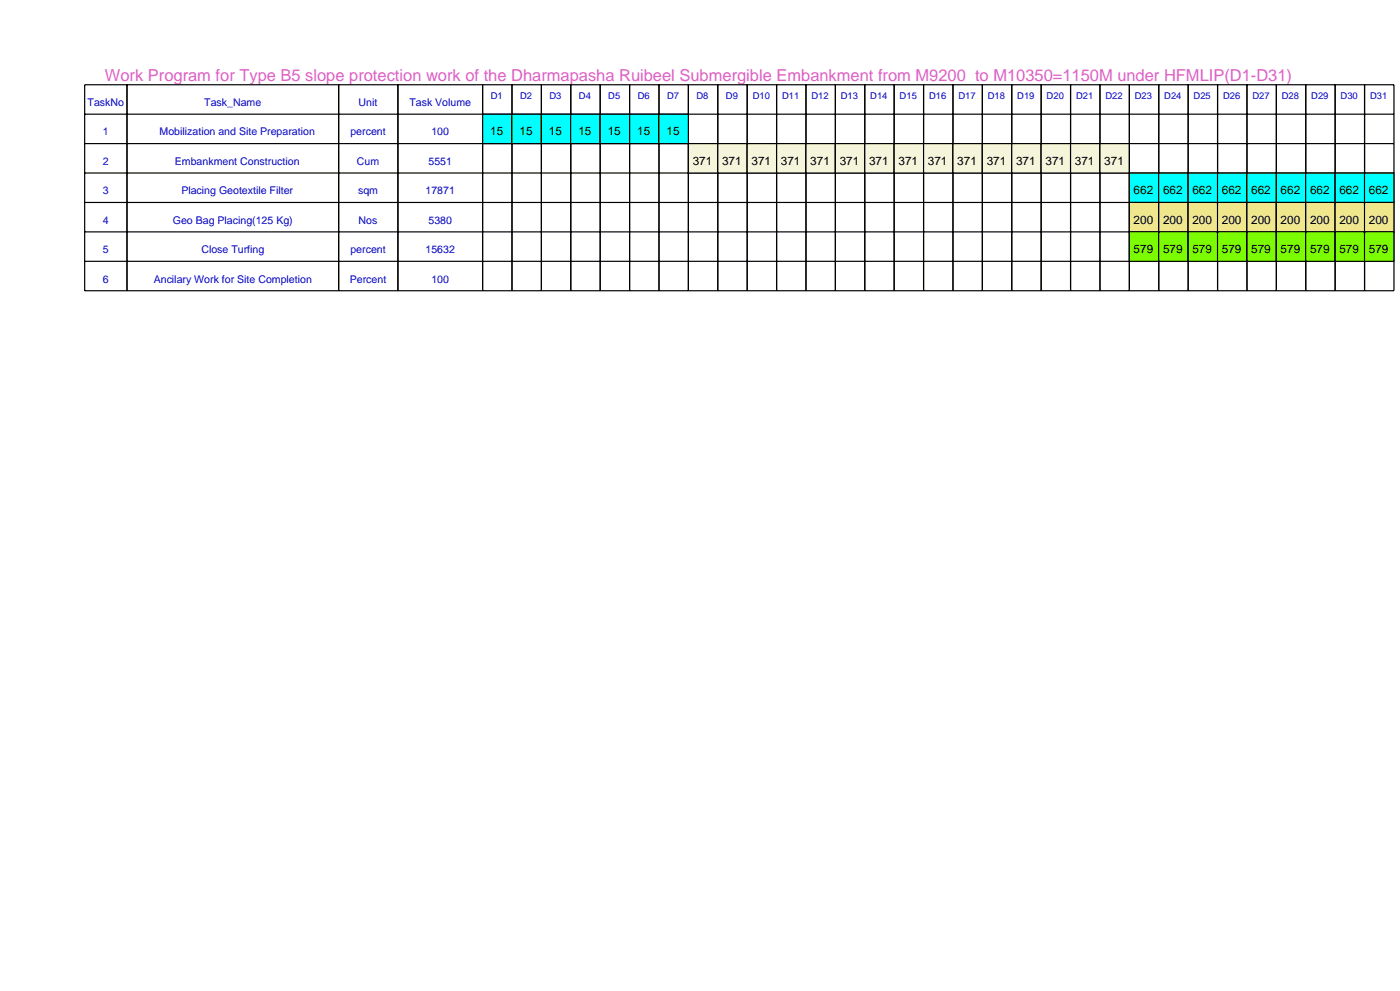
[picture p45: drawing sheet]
<svg xmlns="http://www.w3.org/2000/svg" width="420mm" height="297mm" viewBox="0 0 420 297" stroke-linecap="round" stroke-linejoin="round" font-family="sans-serif">
<defs><g id="words">
<text font-size="4.9" fill="#de5ec4" x="31.5" y="24.1">Work Program for Type B5 slope protection work of the Dharmapasha Ruibeel Submergible Embankment from M9200 to M10350=1150M under HFMLIP(D1-D31)</text>
<g font-size="3.5">
<text x="147.1" y="40.6">15</text>
<text x="155.9" y="40.6">15</text>
<text x="164.7" y="40.6">15</text>
<text x="173.5" y="40.6">15</text>
<text x="182.3" y="40.6">15</text>
<text x="191.1" y="40.6">15</text>
<text x="200" y="40.6">15</text>
<text x="207.8" y="49.4">371</text>
<text x="216.6" y="49.4">371</text>
<text x="225.4" y="49.4">371</text>
<text x="234.3" y="49.4">371</text>
<text x="243.1" y="49.4">371</text>
<text x="251.9" y="49.4">371</text>
<text x="260.7" y="49.4">371</text>
<text x="269.5" y="49.4">371</text>
<text x="278.4" y="49.4">371</text>
<text x="287.2" y="49.4">371</text>
<text x="296" y="49.4">371</text>
<text x="304.8" y="49.4">371</text>
<text x="313.6" y="49.4">371</text>
<text x="322.5" y="49.4">371</text>
<text x="331.3" y="49.4">371</text>
<text x="340.1" y="58.2">662</text>
<text x="348.9" y="58.2">662</text>
<text x="357.7" y="58.2">662</text>
<text x="366.6" y="58.2">662</text>
<text x="375.4" y="58.2">662</text>
<text x="384.2" y="58.2">662</text>
<text x="393" y="58.2">662</text>
<text x="401.8" y="58.2">662</text>
<text x="410.7" y="58.2">662</text>
<text x="340.1" y="67">200</text>
<text x="348.9" y="67">200</text>
<text x="357.7" y="67">200</text>
<text x="366.6" y="67">200</text>
<text x="375.4" y="67">200</text>
<text x="384.2" y="67">200</text>
<text x="393" y="67">200</text>
<text x="401.8" y="67">200</text>
<text x="410.7" y="67">200</text>
<text x="340.1" y="75.8">579</text>
<text x="348.9" y="75.8">579</text>
<text x="357.7" y="75.8">579</text>
<text x="366.6" y="75.8">579</text>
<text x="375.4" y="75.8">579</text>
<text x="384.2" y="75.8">579</text>
<text x="393" y="75.8">579</text>
<text x="401.8" y="75.8">579</text>
<text x="410.7" y="75.8">579</text>
</g>
<g font-size="3.2" fill="#0000c4">
<text x="26.3" y="31.8">TaskNo</text>
<text x="61.3" y="31.8">Task_Name</text>
<text x="107.6" y="31.8">Unit</text>
<text x="122.8" y="31.8">Task Volume</text>
<text x="30.9" y="40.6">1</text>
<text x="47.9" y="40.6">Mobilization and Site Preparation</text>
<text x="105.1" y="40.6">percent</text>
<text x="129.4" y="40.6">100</text>
<text x="30.9" y="49.4">2</text>
<text x="52.5" y="49.4">Embankment Construction</text>
<text x="107.1" y="49.4">Cum</text>
<text x="128.5" y="49.4">5551</text>
<text x="30.9" y="58.2">3</text>
<text x="54.4" y="58.2">Placing Geotextile Filter</text>
<text x="107.4" y="58.2">sqm</text>
<text x="127.7" y="58.2">17871</text>
<text x="30.9" y="67">4</text>
<text x="51.8" y="67">Geo Bag Placing(125 Kg)</text>
<text x="107.6" y="67">Nos</text>
<text x="128.5" y="67">5380</text>
<text x="30.9" y="75.8">5</text>
<text x="60.4" y="75.8">Close Turfing</text>
<text x="105.1" y="75.8">percent</text>
<text x="127.7" y="75.8">15632</text>
<text x="30.9" y="84.7">6</text>
<text x="46.1" y="84.7">Ancilary Work for Site Completion</text>
<text x="104.9" y="84.7">Percent</text>
<text x="129.4" y="84.7">100</text>
</g>
<g font-size="2.8" fill="#0000c4">
<text x="147.2" y="29.6">D1</text>
<text x="156" y="29.6">D2</text>
<text x="164.8" y="29.6">D3</text>
<text x="173.7" y="29.6">D4</text>
<text x="182.5" y="29.6">D5</text>
<text x="191.3" y="29.6">D6</text>
<text x="200.1" y="29.6">D7</text>
<text x="208.9" y="29.6">D8</text>
<text x="217.8" y="29.6">D9</text>
<text x="225.8" y="29.6">D10</text>
<text x="234.6" y="29.6">D11</text>
<text x="243.4" y="29.6">D12</text>
<text x="252.3" y="29.6">D13</text>
<text x="261.1" y="29.6">D14</text>
<text x="269.9" y="29.6">D15</text>
<text x="278.7" y="29.6">D16</text>
<text x="287.5" y="29.6">D17</text>
<text x="296.4" y="29.6">D18</text>
<text x="305.2" y="29.6">D19</text>
<text x="314" y="29.6">D20</text>
<text x="322.8" y="29.6">D21</text>
<text x="331.6" y="29.6">D22</text>
<text x="340.5" y="29.6">D23</text>
<text x="349.3" y="29.6">D24</text>
<text x="358.1" y="29.6">D25</text>
<text x="366.9" y="29.6">D26</text>
<text x="375.7" y="29.6">D27</text>
<text x="384.6" y="29.6">D28</text>
<text x="393.4" y="29.6">D29</text>
<text x="402.2" y="29.6">D30</text>
<text x="411" y="29.6">D31</text>
</g>
</g></defs>
<path d="M25.4 25.4h128.2v61.7h-128.2zM25.4 34.2h128.2M38.1 25.4v61.7M101.6 25.4v61.7M119.4 25.4v61.7M144.8 25.4v61.7M25.4 43h128.2M25.4 51.9h128.2M25.4 60.7h128.2M25.4 69.5h128.2M25.4 78.3h128.2" fill="none" stroke="#000" stroke-width=".35"/>
<path d="M144.8 34.2h8.8v8.8h-8.8z" fill-rule="evenodd" fill="#0ff" stroke="#000" stroke-width=".35"/>
<path d="M153.6 25.4h8.8v61.7h-8.8zM153.6 34.2h8.8M153.6 43h8.8M153.6 51.9h8.8M153.6 60.7h8.8M153.6 69.5h8.8M153.6 78.3h8.8" fill="none" stroke="#000" stroke-width=".35"/>
<path d="M153.6 34.2h8.8v8.8h-8.8z" fill-rule="evenodd" fill="#0ff" stroke="#000" stroke-width=".35"/>
<path d="M162.4 25.4h8.8v61.7h-8.8zM162.4 34.2h8.8M162.4 43h8.8M162.4 51.9h8.8M162.4 60.7h8.8M162.4 69.5h8.8M162.4 78.3h8.8" fill="none" stroke="#000" stroke-width=".35"/>
<path d="M162.4 34.2h8.8v8.8h-8.8z" fill-rule="evenodd" fill="#0ff" stroke="#000" stroke-width=".35"/>
<path d="M171.2 25.4h8.9v61.7h-8.9zM171.2 34.2h8.9M171.2 43h8.9M171.2 51.9h8.9M171.2 60.7h8.9M171.2 69.5h8.9M171.2 78.3h8.9" fill="none" stroke="#000" stroke-width=".35"/>
<path d="M171.2 34.2h8.9v8.8h-8.9z" fill-rule="evenodd" fill="#0ff" stroke="#000" stroke-width=".35"/>
<path d="M180.1 25.4h8.8v61.7h-8.8zM180.1 34.2h8.8M180.1 43h8.8M180.1 51.9h8.8M180.1 60.7h8.8M180.1 69.5h8.8M180.1 78.3h8.8" fill="none" stroke="#000" stroke-width=".35"/>
<path d="M180.1 34.2h8.8v8.8h-8.8z" fill-rule="evenodd" fill="#0ff" stroke="#000" stroke-width=".35"/>
<path d="M188.9 25.4h8.8v61.7h-8.8zM188.9 34.2h8.8M188.9 43h8.8M188.9 51.9h8.8M188.9 60.7h8.8M188.9 69.5h8.8M188.9 78.3h8.8" fill="none" stroke="#000" stroke-width=".35"/>
<path d="M188.9 34.2h8.8v8.8h-8.8z" fill-rule="evenodd" fill="#0ff" stroke="#000" stroke-width=".35"/>
<path d="M197.7 25.4h8.8v61.7h-8.8zM197.7 34.2h8.8M197.7 43h8.8M197.7 51.9h8.8M197.7 60.7h8.8M197.7 69.5h8.8M197.7 78.3h8.8" fill="none" stroke="#000" stroke-width=".35"/>
<path d="M197.7 34.2h8.8v8.8h-8.8z" fill-rule="evenodd" fill="#0ff" stroke="#000" stroke-width=".35"/>
<path d="M206.5 25.4h8.8v61.7h-8.8zM206.5 34.2h8.8M206.5 43h8.8M206.5 51.9h8.8M206.5 60.7h8.8M206.5 69.5h8.8M206.5 78.3h8.8" fill="none" stroke="#000" stroke-width=".35"/>
<path d="M206.5 43h8.8v8.9h-8.8z" fill-rule="evenodd" fill="#f5f5dc" stroke="#000" stroke-width=".35"/>
<path d="M215.3 25.4h8.9v61.7h-8.9zM215.3 34.2h8.9M215.3 43h8.9M215.3 51.9h8.9M215.3 60.7h8.9M215.3 69.5h8.9M215.3 78.3h8.9" fill="none" stroke="#000" stroke-width=".35"/>
<path d="M215.3 43h8.9v8.9h-8.9z" fill-rule="evenodd" fill="#f5f5dc" stroke="#000" stroke-width=".35"/>
<path d="M224.2 25.4h8.8v61.7h-8.8zM224.2 34.2h8.8M224.2 43h8.8M224.2 51.9h8.8M224.2 60.7h8.8M224.2 69.5h8.8M224.2 78.3h8.8" fill="none" stroke="#000" stroke-width=".35"/>
<path d="M224.2 43h8.8v8.9h-8.8z" fill-rule="evenodd" fill="#f5f5dc" stroke="#000" stroke-width=".35"/>
<path d="M233 25.4h8.8v61.7h-8.8zM233 34.2h8.8M233 43h8.8M233 51.9h8.8M233 60.7h8.8M233 69.5h8.8M233 78.3h8.8" fill="none" stroke="#000" stroke-width=".35"/>
<path d="M233 43h8.8v8.9h-8.8z" fill-rule="evenodd" fill="#f5f5dc" stroke="#000" stroke-width=".35"/>
<path d="M241.8 25.4h8.8v61.7h-8.8zM241.8 34.2h8.8M241.8 43h8.8M241.8 51.9h8.8M241.8 60.7h8.8M241.8 69.5h8.8M241.8 78.3h8.8" fill="none" stroke="#000" stroke-width=".35"/>
<path d="M241.8 43h8.8v8.9h-8.8z" fill-rule="evenodd" fill="#f5f5dc" stroke="#000" stroke-width=".35"/>
<path d="M250.6 25.4h8.8v61.7h-8.8zM250.6 34.2h8.8M250.6 43h8.8M250.6 51.9h8.8M250.6 60.7h8.8M250.6 69.5h8.8M250.6 78.3h8.8" fill="none" stroke="#000" stroke-width=".35"/>
<path d="M250.6 43h8.8v8.9h-8.8z" fill-rule="evenodd" fill="#f5f5dc" stroke="#000" stroke-width=".35"/>
<path d="M259.4 25.4h8.9v61.7h-8.9zM259.4 34.2h8.9M259.4 43h8.9M259.4 51.9h8.9M259.4 60.7h8.9M259.4 69.5h8.9M259.4 78.3h8.9" fill="none" stroke="#000" stroke-width=".35"/>
<path d="M259.4 43h8.9v8.9h-8.9z" fill-rule="evenodd" fill="#f5f5dc" stroke="#000" stroke-width=".35"/>
<path d="M268.3 25.4h8.8v61.7h-8.8zM268.3 34.2h8.8M268.3 43h8.8M268.3 51.9h8.8M268.3 60.7h8.8M268.3 69.5h8.8M268.3 78.3h8.8" fill="none" stroke="#000" stroke-width=".35"/>
<path d="M268.3 43h8.8v8.9h-8.8z" fill-rule="evenodd" fill="#f5f5dc" stroke="#000" stroke-width=".35"/>
<path d="M277.1 25.4h8.8v61.7h-8.8zM277.1 34.2h8.8M277.1 43h8.8M277.1 51.9h8.8M277.1 60.7h8.8M277.1 69.5h8.8M277.1 78.3h8.8" fill="none" stroke="#000" stroke-width=".35"/>
<path d="M277.1 43h8.8v8.9h-8.8z" fill-rule="evenodd" fill="#f5f5dc" stroke="#000" stroke-width=".35"/>
<path d="M285.9 25.4h8.8v61.7h-8.8zM285.9 34.2h8.8M285.9 43h8.8M285.9 51.9h8.8M285.9 60.7h8.8M285.9 69.5h8.8M285.9 78.3h8.8" fill="none" stroke="#000" stroke-width=".35"/>
<path d="M285.9 43h8.8v8.9h-8.8z" fill-rule="evenodd" fill="#f5f5dc" stroke="#000" stroke-width=".35"/>
<path d="M294.7 25.4h8.8v61.7h-8.8zM294.7 34.2h8.8M294.7 43h8.8M294.7 51.9h8.8M294.7 60.7h8.8M294.7 69.5h8.8M294.7 78.3h8.8" fill="none" stroke="#000" stroke-width=".35"/>
<path d="M294.7 43h8.8v8.9h-8.8z" fill-rule="evenodd" fill="#f5f5dc" stroke="#000" stroke-width=".35"/>
<path d="M303.5 25.4h8.8v61.7h-8.8zM303.5 34.2h8.8M303.5 43h8.8M303.5 51.9h8.8M303.5 60.7h8.8M303.5 69.5h8.8M303.5 78.3h8.8" fill="none" stroke="#000" stroke-width=".35"/>
<path d="M303.5 43h8.8v8.9h-8.8z" fill-rule="evenodd" fill="#f5f5dc" stroke="#000" stroke-width=".35"/>
<path d="M312.3 25.4h8.9v61.7h-8.9zM312.3 34.2h8.9M312.3 43h8.9M312.3 51.9h8.9M312.3 60.7h8.9M312.3 69.5h8.9M312.3 78.3h8.9" fill="none" stroke="#000" stroke-width=".35"/>
<path d="M312.3 43h8.9v8.9h-8.9z" fill-rule="evenodd" fill="#f5f5dc" stroke="#000" stroke-width=".35"/>
<path d="M321.2 25.4h8.8v61.7h-8.8zM321.2 34.2h8.8M321.2 43h8.8M321.2 51.9h8.8M321.2 60.7h8.8M321.2 69.5h8.8M321.2 78.3h8.8" fill="none" stroke="#000" stroke-width=".35"/>
<path d="M321.2 43h8.8v8.9h-8.8z" fill-rule="evenodd" fill="#f5f5dc" stroke="#000" stroke-width=".35"/>
<path d="M330 25.4h8.8v61.7h-8.8zM330 34.2h8.8M330 43h8.8M330 51.9h8.8M330 60.7h8.8M330 69.5h8.8M330 78.3h8.8" fill="none" stroke="#000" stroke-width=".35"/>
<path d="M330 43h8.8v8.9h-8.8z" fill-rule="evenodd" fill="#f5f5dc" stroke="#000" stroke-width=".35"/>
<path d="M338.8 25.4h8.8v61.7h-8.8zM338.8 34.2h8.8M338.8 43h8.8M338.8 51.9h8.8M338.8 60.7h8.8M338.8 69.5h8.8M338.8 78.3h8.8" fill="none" stroke="#000" stroke-width=".35"/>
<path d="M338.8 51.9h8.8v8.8h-8.8z" fill-rule="evenodd" fill="#0ff" stroke="#000" stroke-width=".35"/>
<path d="M338.8 60.7h8.8v8.8h-8.8z" fill-rule="evenodd" fill="#f0e68c" stroke="#000" stroke-width=".35"/>
<path d="M338.8 69.5h8.8v8.8h-8.8z" fill-rule="evenodd" fill="#7cfc00" stroke="#000" stroke-width=".35"/>
<path d="M347.6 25.4h8.8v61.7h-8.8zM347.6 34.2h8.8M347.6 43h8.8M347.6 51.9h8.8M347.6 60.7h8.8M347.6 69.5h8.8M347.6 78.3h8.8" fill="none" stroke="#000" stroke-width=".35"/>
<path d="M347.6 51.9h8.8v8.8h-8.8z" fill-rule="evenodd" fill="#0ff" stroke="#000" stroke-width=".35"/>
<path d="M347.6 60.7h8.8v8.8h-8.8z" fill-rule="evenodd" fill="#f0e68c" stroke="#000" stroke-width=".35"/>
<path d="M347.6 69.5h8.8v8.8h-8.8z" fill-rule="evenodd" fill="#7cfc00" stroke="#000" stroke-width=".35"/>
<path d="M356.4 25.4h8.9v61.7h-8.9zM356.4 34.2h8.9M356.4 43h8.9M356.4 51.9h8.9M356.4 60.7h8.9M356.4 69.5h8.9M356.4 78.3h8.9" fill="none" stroke="#000" stroke-width=".35"/>
<path d="M356.4 51.9h8.9v8.8h-8.9z" fill-rule="evenodd" fill="#0ff" stroke="#000" stroke-width=".35"/>
<path d="M356.4 60.7h8.9v8.8h-8.9z" fill-rule="evenodd" fill="#f0e68c" stroke="#000" stroke-width=".35"/>
<path d="M356.4 69.5h8.9v8.8h-8.9z" fill-rule="evenodd" fill="#7cfc00" stroke="#000" stroke-width=".35"/>
<path d="M365.3 25.4h8.8v61.7h-8.8zM365.3 34.2h8.8M365.3 43h8.8M365.3 51.9h8.8M365.3 60.7h8.8M365.3 69.5h8.8M365.3 78.3h8.8" fill="none" stroke="#000" stroke-width=".35"/>
<path d="M365.3 51.9h8.8v8.8h-8.8z" fill-rule="evenodd" fill="#0ff" stroke="#000" stroke-width=".35"/>
<path d="M365.3 60.7h8.8v8.8h-8.8z" fill-rule="evenodd" fill="#f0e68c" stroke="#000" stroke-width=".35"/>
<path d="M365.3 69.5h8.8v8.8h-8.8z" fill-rule="evenodd" fill="#7cfc00" stroke="#000" stroke-width=".35"/>
<path d="M374.1 25.4h8.8v61.7h-8.8zM374.1 34.2h8.8M374.1 43h8.8M374.1 51.9h8.8M374.1 60.7h8.8M374.1 69.5h8.8M374.1 78.3h8.8" fill="none" stroke="#000" stroke-width=".35"/>
<path d="M374.1 51.9h8.8v8.8h-8.8z" fill-rule="evenodd" fill="#0ff" stroke="#000" stroke-width=".35"/>
<path d="M374.1 60.7h8.8v8.8h-8.8z" fill-rule="evenodd" fill="#f0e68c" stroke="#000" stroke-width=".35"/>
<path d="M374.1 69.5h8.8v8.8h-8.8z" fill-rule="evenodd" fill="#7cfc00" stroke="#000" stroke-width=".35"/>
<path d="M382.9 25.4h8.8v61.7h-8.8zM382.9 34.2h8.8M382.9 43h8.8M382.9 51.9h8.8M382.9 60.7h8.8M382.9 69.5h8.8M382.9 78.3h8.8" fill="none" stroke="#000" stroke-width=".35"/>
<path d="M382.9 51.9h8.8v8.8h-8.8z" fill-rule="evenodd" fill="#0ff" stroke="#000" stroke-width=".35"/>
<path d="M382.9 60.7h8.8v8.8h-8.8z" fill-rule="evenodd" fill="#f0e68c" stroke="#000" stroke-width=".35"/>
<path d="M382.9 69.5h8.8v8.8h-8.8z" fill-rule="evenodd" fill="#7cfc00" stroke="#000" stroke-width=".35"/>
<path d="M391.7 25.4h8.8v61.7h-8.8zM391.7 34.2h8.8M391.7 43h8.8M391.7 51.9h8.8M391.7 60.7h8.8M391.7 69.5h8.8M391.7 78.3h8.8" fill="none" stroke="#000" stroke-width=".35"/>
<path d="M391.7 51.9h8.8v8.8h-8.8z" fill-rule="evenodd" fill="#0ff" stroke="#000" stroke-width=".35"/>
<path d="M391.7 60.7h8.8v8.8h-8.8z" fill-rule="evenodd" fill="#f0e68c" stroke="#000" stroke-width=".35"/>
<path d="M391.7 69.5h8.8v8.8h-8.8z" fill-rule="evenodd" fill="#7cfc00" stroke="#000" stroke-width=".35"/>
<path d="M400.5 25.4h8.9v61.7h-8.9zM400.5 34.2h8.9M400.5 43h8.9M400.5 51.9h8.9M400.5 60.7h8.9M400.5 69.5h8.9M400.5 78.3h8.9" fill="none" stroke="#000" stroke-width=".35"/>
<path d="M400.5 51.9h8.9v8.8h-8.9z" fill-rule="evenodd" fill="#0ff" stroke="#000" stroke-width=".35"/>
<path d="M400.5 60.7h8.9v8.8h-8.9z" fill-rule="evenodd" fill="#f0e68c" stroke="#000" stroke-width=".35"/>
<path d="M400.5 69.5h8.9v8.8h-8.9z" fill-rule="evenodd" fill="#7cfc00" stroke="#000" stroke-width=".35"/>
<path d="M409.4 25.4h8.8v61.7h-8.8zM409.4 34.2h8.8M409.4 43h8.8M409.4 51.9h8.8M409.4 60.7h8.8M409.4 69.5h8.8M409.4 78.3h8.8" fill="none" stroke="#000" stroke-width=".35"/>
<path d="M409.4 51.9h8.8v8.8h-8.8z" fill-rule="evenodd" fill="#0ff" stroke="#000" stroke-width=".35"/>
<path d="M409.4 60.7h8.8v8.8h-8.8z" fill-rule="evenodd" fill="#f0e68c" stroke="#000" stroke-width=".35"/>
<path d="M409.4 69.5h8.8v8.8h-8.8z" fill-rule="evenodd" fill="#7cfc00" stroke="#000" stroke-width=".35"/>
<use href="#words"/>
</svg>
